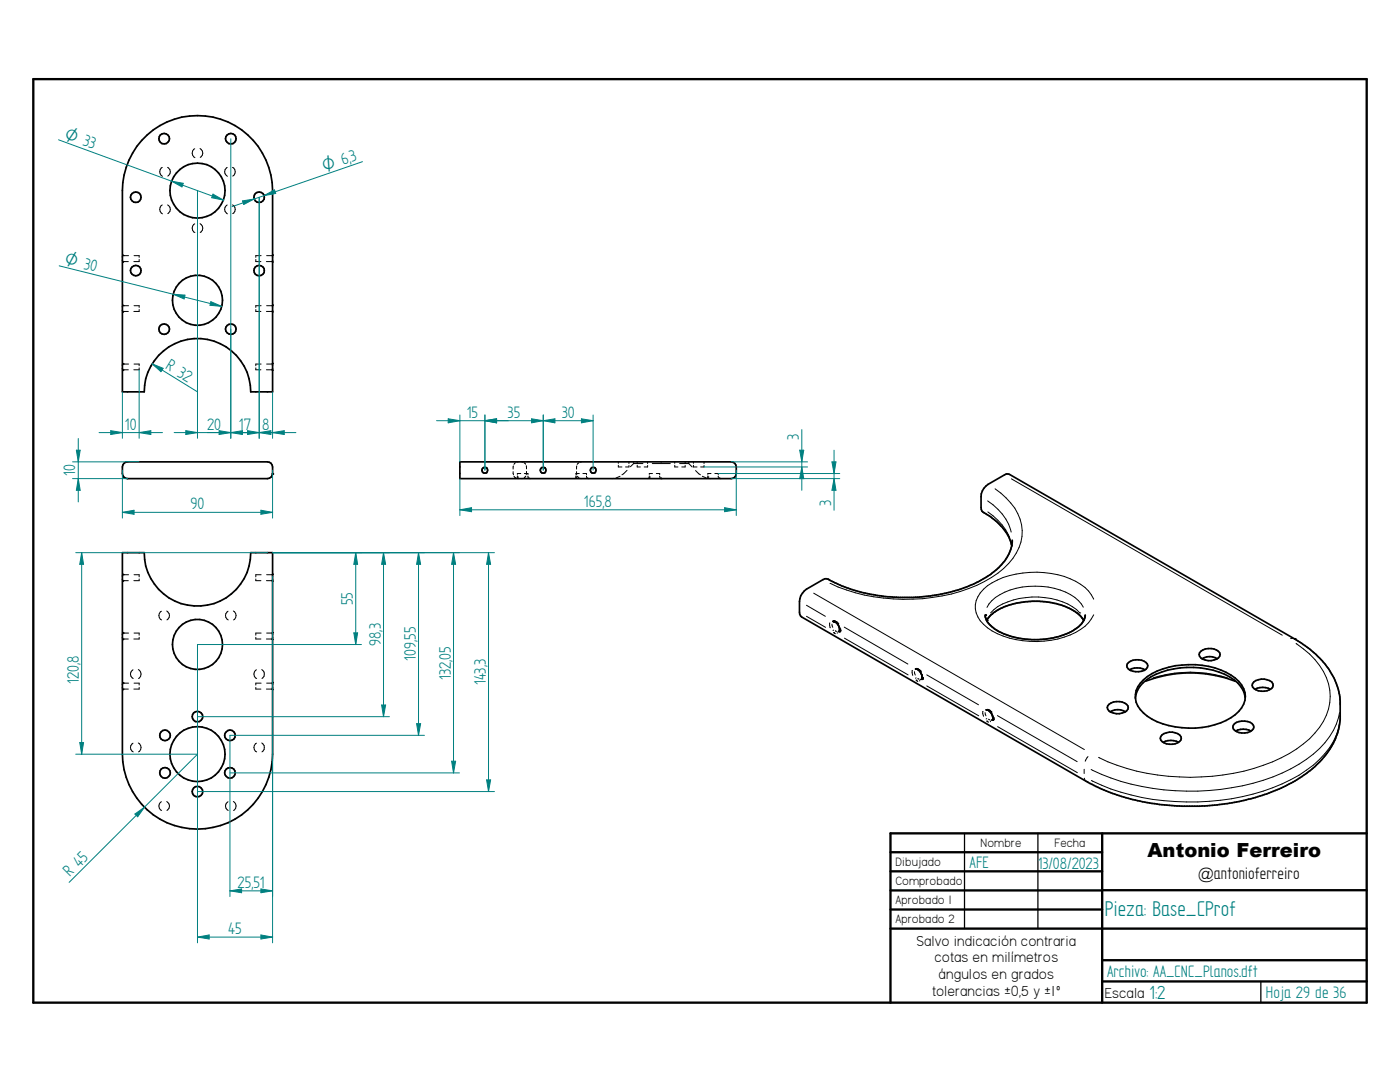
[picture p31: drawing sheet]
<svg xmlns="http://www.w3.org/2000/svg" width="279mm" height="216mm" viewBox="0 0 279 216" stroke-linecap="round" stroke-linejoin="round" font-family="sans-serif">
<defs><g id="words">
<text font-size="4.8" fill="#008080" x="220.5" y="182.8">Pieza: Base_CProf</text>
<text font-size="4.3" fill="#008080" x="229.4" y="199.3">1:2</text>
<text font-size="3.9" x="229" y="171">Antonio Ferreiro</text>
<g font-size="3.7" fill="#008080">
<text x="70.2" y="32.4" transform="rotate(-19 70.2 32.4)">3</text>
<text x="32.9" y="73.5" transform="rotate(32 32.9 73.5)">R 32</text>
<text x="93.1" y="83.4">15</text>
<text x="101.3" y="83.4">35</text>
<text x="112.1" y="83.4">30</text>
<text x="24.9" y="85.7">10</text>
<text x="41.3" y="85.7">20</text>
<text x="47.7" y="85.7">17</text>
<text x="52.3" y="85.7">8</text>
<text x="159.4" y="87.8" transform="rotate(-90 159.4 87.8)">3</text>
<text x="15" y="95" transform="rotate(-90 15 95)">10</text>
<text x="38" y="101.6">90</text>
<text x="116.5" y="101.1">165,8</text>
<text x="165.9" y="101" transform="rotate(-90 165.9 101)">3</text>
<text x="70.4" y="120.8" transform="rotate(-90 70.4 120.8)">55</text>
<text x="76" y="128.9" transform="rotate(-90 76 128.9)">98,3</text>
<text x="83" y="131.9" transform="rotate(-90 83 131.9)">109,55</text>
<text x="15.7" y="136.5" transform="rotate(-90 15.7 136.5)">120,8</text>
<text x="90" y="135.6" transform="rotate(-90 90 135.6)">132,05</text>
<text x="96.9" y="136.7" transform="rotate(-90 96.9 136.7)">143,3</text>
<text x="193.5" y="173.1">AFE</text>
<text x="207.1" y="173.4">1</text>
<text x="208.1" y="173.4">3/08/2023</text>
<text x="14" y="175.1" transform="rotate(-45 14 175.1)">R 45</text>
<text x="47.4" y="177.2">25,51</text>
<text x="45.6" y="186.4">45</text>
<text x="220.9" y="194.9">Archivo: AA_CNC_Planos.dft</text>
<text x="252.6" y="199.1">Hoja 29 de 36</text>
</g>
<text font-size="3.7" x="239.1" y="175.4">@antonioferreiro</text>
<g font-size="3.6" fill="#008080">
<text x="12.7" y="27.6" transform="rotate(20 12.7 27.6)">O 33</text>
<text x="64.7" y="34.3" transform="rotate(-19 64.7 34.3)">O 6,</text>
<text x="12.7" y="52.7" transform="rotate(14 12.7 52.7)">O 30</text>
</g>
<g font-size="3.3">
<text x="182.9" y="188.7">Salvo indicación contraria</text>
<text x="186.5" y="192">cotas en milímetros</text>
<text x="187.3" y="195.4">ángulos en grados</text>
<text x="186" y="198.7">tolerancias ±0,5 y ±1º</text>
<text x="220.5" y="199.2">Escala</text>
</g>
<g font-size="2.7">
<text x="178.7" y="172.8">Dibujado</text>
<text x="195.7" y="169">Nombre</text>
<text x="210.4" y="169">Fecha</text>
<text x="178.7" y="176.6">Comprobado</text>
<text x="178.7" y="180.4">Aprobado 1</text>
<text x="178.7" y="184.2">Aprobado 2</text>
</g>
</g></defs>
<path d="M6.6 15.8h266.2v184.3h-266.2zM177.7 170.1h42.3M177.7 173.9h42.3M177.7 177.7h42.3M220 166.3v33.8M220 177.6h52.8M272.8 166.3h-95.1v33.8M177.7 181.5h42.3M177.7 185.3h95.1M220 191.6h52.8M220 195.8h52.8" fill="none" stroke="#000" stroke-width=".47"/>
<path d="M192.5 166.3v19M207.1 166.3v19M251.6 195.8v4.3" fill="none" stroke="#000" stroke-width=".25"/>
<g fill="none" stroke="#000" stroke-width=".34">
<path d="M28.3 28a15 15 0 0 1 16.5-3.9 15 15 0 0 1 9.6 13.9v40.2h-4.4a10.6 10.6 0 0 0-10.6-10.7 10.6 10.6 0 0 0-10.6 10.7h-4.4v-40.2a15.3 15.3 0 0 1 3.9-10zM24.7 92.5l.7-.3h28a1.01 1.01 0 0 1 1 1v1.3a1.01 1.01 0 0 1-1 1h-28a1.01 1.01 0 0 1-1-1v-1.3zM91.8 92.2h54.1a1.01 1.01 0 0 1 1 1v1.3a1.01 1.01 0 0 1-1 1h-54.1zM24.4 110.3h4.4a10.6 10.6 0 0 0 10.6 10.6 10.6 10.6 0 0 0 10.6-10.6h4.4v40.2a15 15 0 0 1-15 14.9 15 15 0 0 1-15-14.9zM201.9 108.9l-.8-2.2a12.2 12.2 0 0 0-4.6-4.3l-.2-.1a.92 .92 0 0 1-.5-1 4.8 4.8 0 0 1 .5-3.8l.9-.9 3.3-1.9 .3-.1 .7 .1 56.8 32.8M202 107.8l-.2 1.7a9.2 9.2 0 0 1-2.3 3.5l-2.3 1.9a21.1 21.1 0 0 1-4.9 2.4 33.5 33.5 0 0 1-7.5 1.7l-2.5 .2h-3a32.6 32.6 0 0 1-14.3-3.7l-.7 .2-3.3 1.9a3.3 3.3 0 0 0-1.4 2.4v2.6l.4 .5 56.8 32.8 3.1 1.6 3 1.1a44.7 44.7 0 0 0 10 2.1l3 .2h3.5a46.2 46.2 0 0 0 12.1-2.1l3.9-1.4a23 23 0 0 0 10.1-8l.9-1.8 .8-2.1 .3-1.9v-3.7a13.3 13.3 0 0 0-3.6-8 23.4 23.4 0 0 0-5.5-4.4M166.5 124l.2 .1M166.8 124.2h.1M166.9 124.2l.1 .2M167.1 124.5l.4 .7 .1 .6M182.9 133.5h.1M183.1 133.6h.1"/>
<path d="M183.2 133.6l.1 .1M183.3 133.7l.1 .1M183.6 134l.4 .7v.5M184 135.3v.1M196.6 122.8l.2 .9 .5 .7a8.5 8.5 0 0 0 3.7 2.3l2.8 .7 3.5 .2a13.8 13.8 0 0 0 8-2.5l1-1.3M196.9 123.7a9.2 9.2 0 0 1 6.5-3.4l2.6-.3 3.4 .2a10.2 10.2 0 0 1 6.6 3.2l.3 .4M216.6 122.7l-.3 1.1M225.2 132.2a2.87 2.87 0 0 1 3.8 .3 1.1 1.1 0 0 1-1.2 1.4 2.68 2.68 0 0 1-2.8-.7v-.7zM225.4 133.6a3.3 3.3 0 0 1 3.1 0M226.6 139.2a6.8 6.8 0 0 1 5.2-5.1 16.7 16.7 0 0 1 14.5 1.5 5.3 5.3 0 0 1 2.2 3.6M228.2 135.6a14.5 14.5 0 0 1 10.3-3 13.2 13.2 0 0 1 8.7 3.4 4.2 4.2 0 0 1-.7 6.6 16.3 16.3 0 0 1-17.5 .3 4.7 4.7 0 0 1-2.3-5.1l.4-.8zM228.6 135.9a24.8 24.8 0 0 1 17.9 0"/>
<path d="M239.6 130a2.86 2.86 0 0 1 3.8 .3 1.1 1.1 0 0 1-1.1 1.4 2.68 2.68 0 0 1-2.9-.8v-.6zM239.9 131.4a3 3 0 0 1 3.1 0M250.2 136.1a2.8 2.8 0 0 1 3.8 .3 .91 .91 0 0 1-.6 1.2 2.91 2.91 0 0 1-3.4-.5l-.1-.4zM250.4 137.5a3.3 3.3 0 0 1 3.1 0M197.1 141.7h.1M197.3 141.8h.1M197.4 141.9h.1M197.5 141.9l.1 .1M197.7 142.2l.3 .5 .2 .5M198.2 143.3v.1M221.3 140.5a2.86 2.86 0 0 1 3.8 .3 1.1 1.1 0 0 1-1.2 1.5 2.68 2.68 0 0 1-2.8-.8v-.7zM221.5 142a3 3 0 0 1 3.1 0"/>
<path d="M231.9 146.6a2.8 2.8 0 0 1 3.8 .4 1.4 1.4 0 0 1-1.7 1.5 2.05 2.05 0 0 1-2.4-1.2zM232.1 148.1a3.3 3.3 0 0 1 3.1 0M246.4 144.4a2.94 2.94 0 0 1 3.7 .3 1.41 1.41 0 0 1-1.7 1.6 2.03 2.03 0 0 1-2.4-1.2zM246.6 145.9a3.3 3.3 0 0 1 3.1 0"/>
<circle cx="27.1" cy="39.4" r="1.05"/>
<circle cx="32.8" cy="27.7" r="1.07"/>
<circle cx="39.4" cy="38" r="5.5"/>
<circle cx="46.1" cy="27.7" r="1.05"/>
<circle cx="51.7" cy="39.4" r="1.05"/>
<circle cx="27.1" cy="54" r="1.04"/>
<circle cx="39.4" cy="59.9" r="5"/>
<circle cx="51.7" cy="54" r="1.04"/>
<circle cx="32.8" cy="65.7" r="1.06"/>
<circle cx="46.1" cy="65.7" r="1.04"/>
<circle cx="96.8" cy="93.8" r=".58"/>
<circle cx="108.4" cy="93.8" r=".58"/>
<circle cx="118.4" cy="93.8" r=".58"/>
<circle cx="39.4" cy="128.6" r="5"/>
<circle cx="32.9" cy="154.2" r="1.07"/>
<circle cx="32.9" cy="146.7" r="1.06"/>
<circle cx="39.4" cy="143" r="1.07"/>
<circle cx="39.4" cy="150.5" r="5.5"/>
<circle cx="39.4" cy="158" r="1.06"/>
<circle cx="45.9" cy="154.2" r="1.05"/>
<circle cx="45.9" cy="146.7" r="1.04"/>
</g>
<g fill="#000">
<circle cx="54.4" cy="94.6" r=".17"/>
<circle cx="166.3" cy="124" r=".17"/>
<circle cx="166.4" cy="124" r=".17"/>
<circle cx="166.5" cy="124" r=".17"/>
<circle cx="166.7" cy="124.1" r=".17"/>
<circle cx="166.8" cy="124.2" r=".17"/>
<circle cx="167" cy="124.4" r=".17"/>
<circle cx="167.1" cy="124.4" r=".17"/>
<circle cx="167.1" cy="124.5" r=".17"/>
<circle cx="167.4" cy="126" r=".17"/>
<circle cx="167.5" cy="126" r=".17"/>
<circle cx="167.5" cy="125.9" r=".17"/>
<circle cx="167.6" cy="125.9" r=".17"/>
<circle cx="167.6" cy="125.8" r=".17"/>
<circle cx="167.6" cy="125.6" r=".17"/>
<circle cx="182.7" cy="133.5" r=".17"/>
<circle cx="182.8" cy="133.5" r=".17"/>
<circle cx="182.9" cy="133.5" r=".17"/>
<circle cx="183" cy="133.5" r=".17"/>
<circle cx="183" cy="133.6" r=".17"/>
<circle cx="183.2" cy="133.6" r=".17"/>
<circle cx="183.3" cy="133.7" r=".17"/>
<circle cx="183.4" cy="133.8" r=".17"/>
<circle cx="183.5" cy="133.9" r=".17"/>
<circle cx="183.6" cy="133.9" r=".17"/>
<circle cx="183.6" cy="134" r=".17"/>
<circle cx="183.9" cy="135.6" r=".17"/>
<circle cx="183.9" cy="135.5" r=".17"/>
<circle cx="184" cy="135.5" r=".17"/>
<circle cx="184" cy="135.4" r=".17"/>
<circle cx="184" cy="135.3" r=".17"/>
<circle cx="184" cy="135.2" r=".17"/>
<circle cx="196.6" cy="122.7" r=".17"/>
<circle cx="196.6" cy="122.8" r=".17"/>
<circle cx="196.9" cy="123.8" r=".17"/>
<circle cx="258.4" cy="127.5" r=".17"/>
<circle cx="196.8" cy="141.6" r=".17"/>
<circle cx="196.9" cy="141.7" r=".17"/>
<circle cx="196.9" cy="141.6" r=".17"/>
<circle cx="197" cy="141.6" r=".17"/>
<circle cx="197.1" cy="141.6" r=".17"/>
<circle cx="197.1" cy="141.7" r=".17"/>
<circle cx="197.2" cy="141.7" r=".17"/>
<circle cx="197.4" cy="141.8" r=".17"/>
<circle cx="197.5" cy="141.9" r=".17"/>
<circle cx="197.6" cy="142" r=".17"/>
<circle cx="197.6" cy="142.1" r=".17"/>
<circle cx="197.7" cy="142.1" r=".17"/>
<circle cx="198" cy="143.7" r=".17"/>
<circle cx="198" cy="143.6" r=".17"/>
<circle cx="198.1" cy="143.6" r=".17"/>
<circle cx="198.1" cy="143.5" r=".17"/>
<circle cx="198.2" cy="143.2" r=".17"/>
<circle cx="198.2" cy="143.4" r=".17"/>
</g>
<g fill="none" stroke="#000" stroke-width=".2">
<path d="M32.4 33.4a1.01 1.01 0 0 0 0 1.8M33.4 33.4a.98 .98 0 0 1 .1 1.7M38.9 29.7a1.01 1.01 0 0 0 0 1.8M39.9 29.6a1.01 1.01 0 0 1 .1 1.8M45.3 33.4a1.01 1.01 0 0 0 .1 1.8M46.4 33.4a.98 .98 0 0 1 0 1.7M24.4 52.4h.1M24.5 52.3h.1M24.5 50.9h.1M24.5 52.2h.1M24.5 51h.1M24.6 52.2h.1"/>
<path d="M24.6 51h.1M24.6 51h1.1M24.6 52.2h1M26.8 51h1v.4M27.8 51.8v.4h-1.1M32.4 40.9a1.01 1.01 0 0 0 0 1.8M33.4 40.9a.98 .98 0 0 1 .1 1.7M38.9 44.7a.98 .98 0 0 0 0 1.7M39.9 44.6a1.01 1.01 0 0 1 .1 1.8M45.3 40.9a1.01 1.01 0 0 0 .1 1.8M46.4 40.9a.98 .98 0 0 1 0 1.7M51.1 51.8v.4h1"/>
<path d="M52.1 51h-1v.4M53.2 52.2h1M53.2 51h1M54.2 52.2h.1M54.3 51h.1M54.3 52.2h.1M54.4 50.9h.1M54.4 52.3h.1M54.4 50.8h.1M24.4 74h.1M24.4 62.3h.1M24.5 73.9h.1"/>
<path d="M24.5 72.5h.1M24.5 62.2h.1M24.5 60.9h.1M24.5 73.8h.1M24.5 72.6h.1M24.5 61h.1M24.6 73.8h.1M24.6 62.2h.1M24.6 72.6h.1M24.6 61h.1M24.6 72.6h1.1M24.6 73.8h1"/>
<path d="M24.6 61h1.1M24.6 62.1h1M26.8 61h1v.3M26.8 72.6h1v.4M27.8 61.8v.3h-1.1M27.8 73.4v.4h-1.1M51.1 61.8v.3h1M51.1 73.4v.4h1M52.1 61h-1v.3M52.1 72.6h-1v.4M53.2 73.8h1M53.2 62.1h1"/>
<path d="M53.2 72.6h1M53.2 61h1M54.2 73.8h.1M54.2 62.1h.1M54.3 72.6h.1M54.3 73.8h.1M54.3 61h.1M54.3 62.2h.1M54.4 72.6h.1M54.4 73.9h.1M54.4 60.9h.1M54.4 62.3h.1"/>
<path d="M54.4 72.5h.1M54.4 60.8h.1M96.2 93.6v.4M96.4 94.2l.2 .2M96.5 93.3l-.1 .1M97 93.3h.1M97 94.4h.1M102.4 94.1l.1 .6M102.4 93v.6M102.6 95l.3 .3M102.9 92.3l-.3 .4M103 95.5h-.1"/>
<path d="M103.2 95.4h.1M103.2 95.3h.1M103.2 95.5h.2M103.3 95.2h.1M103.3 95v.2M103.4 92.2h-.2M103.9 94.5h-.6v.2M104.1 92.2h.2M104.4 95.5h-.3M104.6 92.3l.3 .3M104.6 94.5h.8v.2M104.9 95l-.3 .3"/>
<path d="M105 92.9l.1 .7M105.1 94.1l-.1 .6M105.4 95v.2M105.5 95.4h.1M105.7 95.5h.1M107.9 93.6v.4M108 94.2l.2 .2M108.2 93.3l-.2 .1M108.7 93.3h.1M108.7 94.4h.1M114.7 95.5h-.1M114.9 95.4h.1"/>
<path d="M114.9 95.3h.1M114.9 95.2h.1M114.9 95v.2M115.1 94.1v.6M115.1 93v.6M115.2 95l.4 .3M115.5 92.3l-.3 .4M115.6 94.5h-.7v.2M115.8 95.5h.2M116 92.2h-.2M116.3 94.5h.8v.2M117.1 95v.2"/>
<path d="M117.1 95.4h.1M117.3 95.5h.1M117.9 93.6v.4M118 94.2l.2 .2M118.2 93.3l-.2 .1M118.7 93.3h.1M118.7 94.4h.1M122.5 95.5h-.4M123.4 92.8v.4h.7M123.4 92.2v.3M123.7 95l-.8 .4M125.1 93.9l-1 .8"/>
<path d="M125.5 92.9v.3h-.7M125.5 92.2v.3M126.4 92.5h1.9M126.4 92.2h.1M126.4 92.4v.1M126.4 92.5l-.6 .6M127.2 92.8v.4h.6M127.2 92.2v.3M129.2 92.9v.3h-.6M129.2 92.2v.3M129.3 95.5h-.1M129.5 95.3h.1"/>
<path d="M129.5 95.4h.1M129.6 95.2h.1M129.6 95v.2M130.2 92.5h3.6M130.2 94.5h-.6v.2M131 94.5h.7v.2M131.7 95v.2M131.8 95.4h.1M132 95.5h.1M134.7 92.8v.4h.6M134.7 92.2v.3M135.6 92.5h1.9"/>
<path d="M136.7 92.9v.3h-.6M136.7 92.2v.3M137.5 92.2v.1M137.5 92.4v.1M137.5 92.5l.6 .7M138.4 92.8v.4h.7M138.4 92.2v.3M138.8 93.9l1 .8M140.2 95l.8 .4M140.5 92.9v.3h-.7M140.5 92.2v.3M141 95.5h-.1"/>
<path d="M141.2 95.3h.1M141.2 95.4h.1M141.3 95.2h.1M141.3 95v.2M141.4 95.5h.4M141.9 94.5h-.6v.2M142.7 94.5h.6v.2M143.3 95l.1 .2M143.5 95.4h.1M143.7 95.5h.1M197.1 99.9a10.5 10.5 0 0 1 4.7 6.3M198.6 97.5a12.2 12.2 0 0 1 5.3 7.2 9.4 9.4 0 0 1-3.6 8.8 28.9 28.9 0 0 1-16.2 6 36.8 36.8 0 0 1-18.4-3.1"/>
<path d="M201.8 95.5l54.1 31.2M24.4 116h.1M24.5 114.6h.1M24.5 116h.1M24.5 114.7h.1M24.5 115.9h.1M24.6 115.9h.1M24.6 114.7h.1M24.6 114.7h1.1M24.6 115.9h1M26.8 114.7h1v.4M27.8 115.5v.4h-1.1"/>
<path d="M51.1 115.5v.4h1M52.1 114.7h-1v.4M53.2 115.9h1M53.2 114.7h1M54.2 115.9h.1M54.3 115.9h.1M54.3 114.7h.1M54.3 114.6h.1M54.4 116h.1M54.4 114.6h.1M162.4 118.4l54 31.2M197.1 102.2a11.5 11.5 0 0 1 4.4 5.1"/>
<path d="M218.3 119.5a7.6 7.6 0 0 0-4.7-4 18.9 18.9 0 0 0-15.6 .8 5.4 5.4 0 0 0-3.2 6 8 8 0 0 0 5.4 4.6 18.5 18.5 0 0 0 15.4-1.3 6.7 6.7 0 0 0 2.7-2.9M24.4 137.7h.1M24.4 127.7h.1M24.5 136.2h.1M24.5 137.6h.1M24.5 126.2h.1M24.5 127.6h.1M24.5 136.3h.1M24.5 137.5h.1M24.5 126.3h.1M24.6 137.5h.1M24.6 127.5h.1"/>
<path d="M24.6 136.3h.1M24.6 126.3h.1M24.6 126.3h1.1M24.6 127.5h1M24.6 136.3h1.1M24.6 137.5h1M26.5 133.6a.98 .98 0 0 0 .1 1.8M26.8 126.3h1v.4M26.8 136.3h1v.4M27.6 133.6a1.01 1.01 0 0 1 0 1.8M27.8 127.2v.3h-1.1M27.8 137.2v.3h-1.1"/>
<path d="M32.2 122a.98 .98 0 0 0 .1 1.7M33.3 121.9a1.01 1.01 0 0 1 0 1.8M45.5 122a.98 .98 0 0 0 .1 1.7M46.6 121.9a1.01 1.01 0 0 1 0 1.8M51.1 127.2v.3h1M51.1 137.2v.3h1M51.2 133.6a.98 .98 0 0 0 0 1.8M52.1 126.3h-1v.4M52.1 136.3h-1v.4M52.2 133.6a1.06 1.06 0 0 1 .1 1.8M53.2 127.5h1M53.2 137.5h1"/>
<path d="M53.2 126.3h1M53.2 136.3h1M54.2 127.5h.1M54.2 137.5h.1M54.3 127.6h.1M54.3 126.3h.1M54.3 137.5h.1M54.3 136.3h.1M54.4 127.6h.1M54.4 126.2h.1M54.4 137.6h.1M54.4 136.2h.1"/>
<path d="M54.4 136.1h.1M161 123l3.8 2.2M161 120.8l3.7 2.2M165.6 124.3l.1 1M166 124.5l.2 .7M166.2 123.9l.1 .1M166.4 126.2h.1M166.4 126.2l.3 .2M166.4 125.7l-.2 .1M166.5 123.9l.4 .2M166.7 125.9l.3 .1M166.9 124.1h.1"/>
<path d="M167.1 124.4h.1M167.1 126.2v.2M167.4 126l-.2 .1M167.5 125.1l.1 .9M168.5 125.1l12.7 7.4M168.5 127.3l12.7 7.4M182.1 133.8l.1 .9M182.5 134l.2 .7M182.7 133.4l.1 .1M182.8 135.7h.1M182.8 135.7l.4 .3M182.8 135.3h-.1"/>
<path d="M183 133.3l.3 .3M183.2 135.4l.2 .1M183.3 133.6h.1M183.6 133.9h.1M183.6 135.7v.2M183.9 135.6h-.2M184 134.6l.1 1M185 136.9l10.3 5.9M185 134.7l10.3 5.9M196.6 122.7h.1M197.7 122.3a10.4 10.4 0 0 1 7-3 14.2 14.2 0 0 1 10.1 2.3l.7 .7M215.5 122.3h.1"/>
<path d="M216.2 121.2a9.3 9.3 0 0 0-7-4.1 13.8 13.8 0 0 0-11.2 2.7l-1 1.4M230.1 135.3a24.4 24.4 0 0 1 14.9 0M258 127.4h-.4M258.7 128.4a15 15 0 0 1 6.4 8 10.3 10.3 0 0 1-2.7 9.9 25.6 25.6 0 0 1-12.2 7 46.2 46.2 0 0 1-29.1-1.3l-1.9-.9M26.5 148.3a.98 .98 0 0 0 .1 1.7M27.6 148.3a1.01 1.01 0 0 1 0 1.7M32.2 160a.98 .98 0 0 0 .1 1.7M33.3 159.9a1.01 1.01 0 0 1 0 1.8M45.5 160a.98 .98 0 0 0 .1 1.7M46.6 159.9a1.01 1.01 0 0 1 0 1.8M51.2 148.3a.98 .98 0 0 0 0 1.7M52.2 148.3a1.06 1.06 0 0 1 .1 1.7"/>
<path d="M196.2 141.9l-.1 .5 .2 .5M196.6 142.2l.2 .6M196.8 141.6h.1M196.9 143.9h.1M196.9 143.9l.4 .2M196.9 143.4l-.1 .1M197.1 141.5l.3 .2M197.3 143.5l.2 .1M197.4 141.7h.1M197.7 142.1h.1M197.7 143.9v.1M198 143.7h-.2"/>
<path d="M198.1 142.7l.1 .5v.5M199.1 142.8l15.9 9.2M199.1 145l15.9 9.2M216.4 153.5v.8M216.4 155.3l.1 .4M217.1 151l-.5 .9M267.3 144.4a14.4 14.4 0 0 1-6.6 9.3 39.8 39.8 0 0 1-21.6 6.3 44.7 44.7 0 0 1-21.3-4.3M267.3 142.2a14.6 14.6 0 0 1-6.6 9.3 38.9 38.9 0 0 1-19.4 6.2 46 46 0 0 1-23.5-4.2"/>
</g>
<path d="M14.5 92.2h13.3M14.5 95.5h10.9M15.2 89.8h.8l-.4 2.4z" fill="none" stroke="#008080" stroke-width=".2"/>
<path d="M15.2 89.8h.8l-.4 2.4z" fill="#008080"/>
<path d="M15.6 95.5l.4 2.3h-.8z" fill="none" stroke="#008080" stroke-width=".2"/>
<path d="M15.6 95.5l.4 2.3h-.8z" fill="#008080"/>
<path d="M15.6 87.5v12.7M24.4 93.8v9.6M54.4 93.8v9.6M24.4 102.2l2.4-.4v.8z" fill="none" stroke="#008080" stroke-width=".2"/>
<path d="M24.4 102.2l2.4-.4v.8z" fill="#008080"/>
<path d="M52.1 101.8l2.3 .4-2.3 .4z" fill="none" stroke="#008080" stroke-width=".2"/>
<path d="M52.1 101.8l2.3 .4-2.3 .4z" fill="#008080"/>
<path d="M30.4 72.6l9 5.6M30.4 72.6l2.2 .9-.5 .7zM24.4 102.2h30" fill="none" stroke="#008080" stroke-width=".2"/>
<path d="M30.4 72.6l2.2 .9-.5 .7z" fill="#008080"/>
<path d="M51.7 39.4v48.1M54.4 78.2v9.3M49.4 85.9l2.3 .4-2.3 .4z" fill="none" stroke="#008080" stroke-width=".2"/>
<path d="M49.4 85.9l2.3 .4-2.3 .4z" fill="#008080"/>
<path d="M54.4 86.3l2.3-.4v.8z" fill="none" stroke="#008080" stroke-width=".2"/>
<path d="M54.4 86.3l2.3-.4v.8z" fill="#008080"/>
<path d="M46.1 27.7v59.8M51.7 39.4v48.1M47.1 86.3h12M51.7 86.3l2.4-.4v.8z" fill="none" stroke="#008080" stroke-width=".2"/>
<path d="M51.7 86.3l2.4-.4v.8z" fill="#008080"/>
<path d="M43.7 85.9l2.4 .4-2.4 .4z" fill="none" stroke="#008080" stroke-width=".2"/>
<path d="M43.7 85.9l2.4 .4-2.4 .4z" fill="#008080"/>
<path d="M39.4 38v49.5M46.1 65.7v21.8M37.1 85.9l2.3 .4-2.3 .4zM41.4 86.3h15" fill="none" stroke="#008080" stroke-width=".2"/>
<path d="M37.1 85.9l2.3 .4-2.3 .4z" fill="#008080"/>
<path d="M46.1 86.3l2.3-.4v.8z" fill="none" stroke="#008080" stroke-width=".2"/>
<path d="M46.1 86.3l2.3-.4v.8z" fill="#008080"/>
<path d="M11.7 27.9l32.9 12M42.5 38.7l2.1 1.2-2.4-.4zM34.8 86.3h15.9" fill="none" stroke="#008080" stroke-width=".2"/>
<path d="M42.5 38.7l2.1 1.2-2.4-.4z" fill="#008080"/>
<path d="M34.2 36.2l2.4 .4-.3 .7z" fill="none" stroke="#008080" stroke-width=".2"/>
<path d="M34.2 36.2l2.4 .4-.3 .7z" fill="#008080"/>
<path d="M11.8 53l32.4 8.1M42.1 60.2l2.1 .9-2.3-.2z" fill="none" stroke="#008080" stroke-width=".2"/>
<path d="M42.1 60.2l2.1 .9-2.3-.2z" fill="#008080"/>
<path d="M34.6 58.7l2.3 .2-.2 .7z" fill="none" stroke="#008080" stroke-width=".2"/>
<path d="M34.6 58.7l2.3 .2-.2 .7z" fill="#008080"/>
<path d="M24.4 78.2v9.3M27.8 73.8v13.7M22.1 85.9l2.3 .4-2.3 .4z" fill="none" stroke="#008080" stroke-width=".2"/>
<path d="M22.1 85.9l2.3 .4-2.3 .4z" fill="#008080"/>
<path d="M27.8 86.3l2.3-.4v.8z" fill="none" stroke="#008080" stroke-width=".2"/>
<path d="M27.8 86.3l2.3-.4v.8z" fill="#008080"/>
<path d="M19.8 86.3h12.6M54.4 114.9v64M45.9 146.7v32.2M52.1 177.4l2.3 .4-2.3 .3z" fill="none" stroke="#008080" stroke-width=".2"/>
<path d="M52.1 177.4l2.3 .4-2.3 .3z" fill="#008080"/>
<path d="M45.9 177.8l2.3-.4v.7z" fill="none" stroke="#008080" stroke-width=".2"/>
<path d="M45.9 177.8l2.3-.4v.7z" fill="#008080"/>
<path d="M39.4 128.6v59.5M54.4 143.8v44.3M45.9 177.8h8.5M39.4 187l2.3-.4v.8z" fill="none" stroke="#008080" stroke-width=".2"/>
<path d="M39.4 187l2.3-.4v.8z" fill="#008080"/>
<path d="M52.1 186.6l2.3 .4-2.3 .4z" fill="none" stroke="#008080" stroke-width=".2"/>
<path d="M52.1 186.6l2.3 .4-2.3 .4z" fill="#008080"/>
<path d="M54.4 110.3h17.7M71 110.3l.4 2.3h-.8zM39.4 128.6h32.7M39.4 187h15" fill="none" stroke="#008080" stroke-width=".2"/>
<path d="M71 110.3l.4 2.3h-.8z" fill="#008080"/>
<path d="M70.6 126.3h.8l-.4 2.3z" fill="none" stroke="#008080" stroke-width=".2"/>
<path d="M70.6 126.3h.8l-.4 2.3z" fill="#008080"/>
<path d="M15.1 110.3h38.3M16.3 110.3l.4 2.3h-.8zM71 110.3v18.3M15.1 150.5h24.3" fill="none" stroke="#008080" stroke-width=".2"/>
<path d="M16.3 110.3l.4 2.3h-.8z" fill="#008080"/>
<path d="M15.9 148.2h.8l-.4 2.3z" fill="none" stroke="#008080" stroke-width=".2"/>
<path d="M15.9 148.2h.8l-.4 2.3z" fill="#008080"/>
<path d="M16.3 110.3v40.2M39.4 150.5l-25.6 25.6M26.9 162.4l1.9-1.3-1.3 1.9z" fill="none" stroke="#008080" stroke-width=".2"/>
<path d="M26.9 162.4l1.9-1.3-1.3 1.9z" fill="#008080"/>
<path d="M54.4 110.3h23.3M76.5 110.3l.5 2.3h-.8zM39.4 143h38.3" fill="none" stroke="#008080" stroke-width=".2"/>
<path d="M76.5 110.3l.5 2.3h-.8z" fill="#008080"/>
<path d="M76.2 140.7h.8l-.5 2.3z" fill="none" stroke="#008080" stroke-width=".2"/>
<path d="M76.2 140.7h.8l-.5 2.3z" fill="#008080"/>
<path d="M54.4 110.3h30.3M76.5 110.3v32.7M83.5 110.3l.4 2.3h-.8zM45.9 146.7h38.8" fill="none" stroke="#008080" stroke-width=".2"/>
<path d="M83.5 110.3l.4 2.3h-.8z" fill="#008080"/>
<path d="M83.1 144.4h.8l-.4 2.3z" fill="none" stroke="#008080" stroke-width=".2"/>
<path d="M83.1 144.4h.8l-.4 2.3z" fill="#008080"/>
<path d="M54.4 110.3h37.3M83.5 110.3v36.4M90.5 110.3l.4 2.3h-.8zM45.9 154.2h45.8" fill="none" stroke="#008080" stroke-width=".2"/>
<path d="M90.5 110.3l.4 2.3h-.8z" fill="#008080"/>
<path d="M90.1 151.9h.8l-.4 2.3z" fill="none" stroke="#008080" stroke-width=".2"/>
<path d="M90.1 151.9h.8l-.4 2.3z" fill="#008080"/>
<path d="M54.4 110.3h44.3M90.5 110.3v43.9M97.5 110.3l.4 2.3h-.8zM39.4 157.9h59.3" fill="none" stroke="#008080" stroke-width=".2"/>
<path d="M97.5 110.3l.4 2.3h-.8z" fill="#008080"/>
<path d="M97.1 155.6h.8l-.4 2.3z" fill="none" stroke="#008080" stroke-width=".2"/>
<path d="M97.1 155.6h.8l-.4 2.3z" fill="#008080"/>
<path d="M89.5 83.6l2.3 .3-2.3 .5zM91.8 82.8v9.4M96.8 82.8v11M97.5 110.3v47.6" fill="none" stroke="#008080" stroke-width=".2"/>
<path d="M89.5 83.6l2.3 .3-2.3 .5z" fill="#008080"/>
<path d="M96.8 83.9l2.3-.3v.8z" fill="none" stroke="#008080" stroke-width=".2"/>
<path d="M96.8 83.9l2.3-.3v.8z" fill="#008080"/>
<path d="M87.1 83.9h14.3M96.8 82.8v11M96.8 83.9l2.3-.3v.8zM108.4 82.8v11" fill="none" stroke="#008080" stroke-width=".2"/>
<path d="M96.8 83.9l2.3-.3v.8z" fill="#008080"/>
<path d="M106.1 83.6l2.3 .3-2.3 .5z" fill="none" stroke="#008080" stroke-width=".2"/>
<path d="M106.1 83.6l2.3 .3-2.3 .5z" fill="#008080"/>
<path d="M96.8 83.9h11.6M108.4 82.8v11M108.4 83.9l2.3-.3v.8zM118.4 82.8v11" fill="none" stroke="#008080" stroke-width=".2"/>
<path d="M108.4 83.9l2.3-.3v.8z" fill="#008080"/>
<path d="M116 83.6l2.4 .3-2.4 .5z" fill="none" stroke="#008080" stroke-width=".2"/>
<path d="M116 83.6l2.4 .3-2.4 .5z" fill="#008080"/>
<path d="M91.8 95.5v7.4M108.4 83.9h10M146.9 93.8v9.1M91.8 101.7l2.3-.4v.8z" fill="none" stroke="#008080" stroke-width=".2"/>
<path d="M91.8 101.7l2.3-.4v.8z" fill="#008080"/>
<path d="M144.6 101.3l2.3 .4-2.3 .4z" fill="none" stroke="#008080" stroke-width=".2"/>
<path d="M144.6 101.3l2.3 .4-2.3 .4z" fill="#008080"/>
<path d="M143.3 94.5h24.3M145.9 95.5h21.7M166.5 95.5l.3 2.3h-.8zM91.8 101.7h55.1" fill="none" stroke="#008080" stroke-width=".2"/>
<path d="M166.5 95.5l.3 2.3h-.8z" fill="#008080"/>
<path d="M166 92.2h.8l-.3 2.3z" fill="none" stroke="#008080" stroke-width=".2"/>
<path d="M166 92.2h.8l-.3 2.3z" fill="#008080"/>
<path d="M140.5 93.2h20.7M145.9 92.2h15.3M160 93.2l.4 2.3h-.8zM166.5 89.8v12" fill="none" stroke="#008080" stroke-width=".2"/>
<path d="M160 93.2l.4 2.3h-.8z" fill="#008080"/>
<path d="M159.6 89.8h.8l-.4 2.4z" fill="none" stroke="#008080" stroke-width=".2"/>
<path d="M159.6 89.8h.8l-.4 2.4z" fill="#008080"/>
<path d="M72.3 32.3l-26 8.9M48.4 40.1l2.3-.4-2.1 1.1zM160 85.7v12.1" fill="none" stroke="#008080" stroke-width=".2"/>
<path d="M48.4 40.1l2.3-.4-2.1 1.1z" fill="#008080"/>
<path d="M52.7 39l2.1-1.1 .2 .7z" fill="none" stroke="#008080" stroke-width=".2"/>
<path d="M52.7 39l2.1-1.1 .2 .7z" fill="#008080"/>
<use href="#words"/>
</svg>
